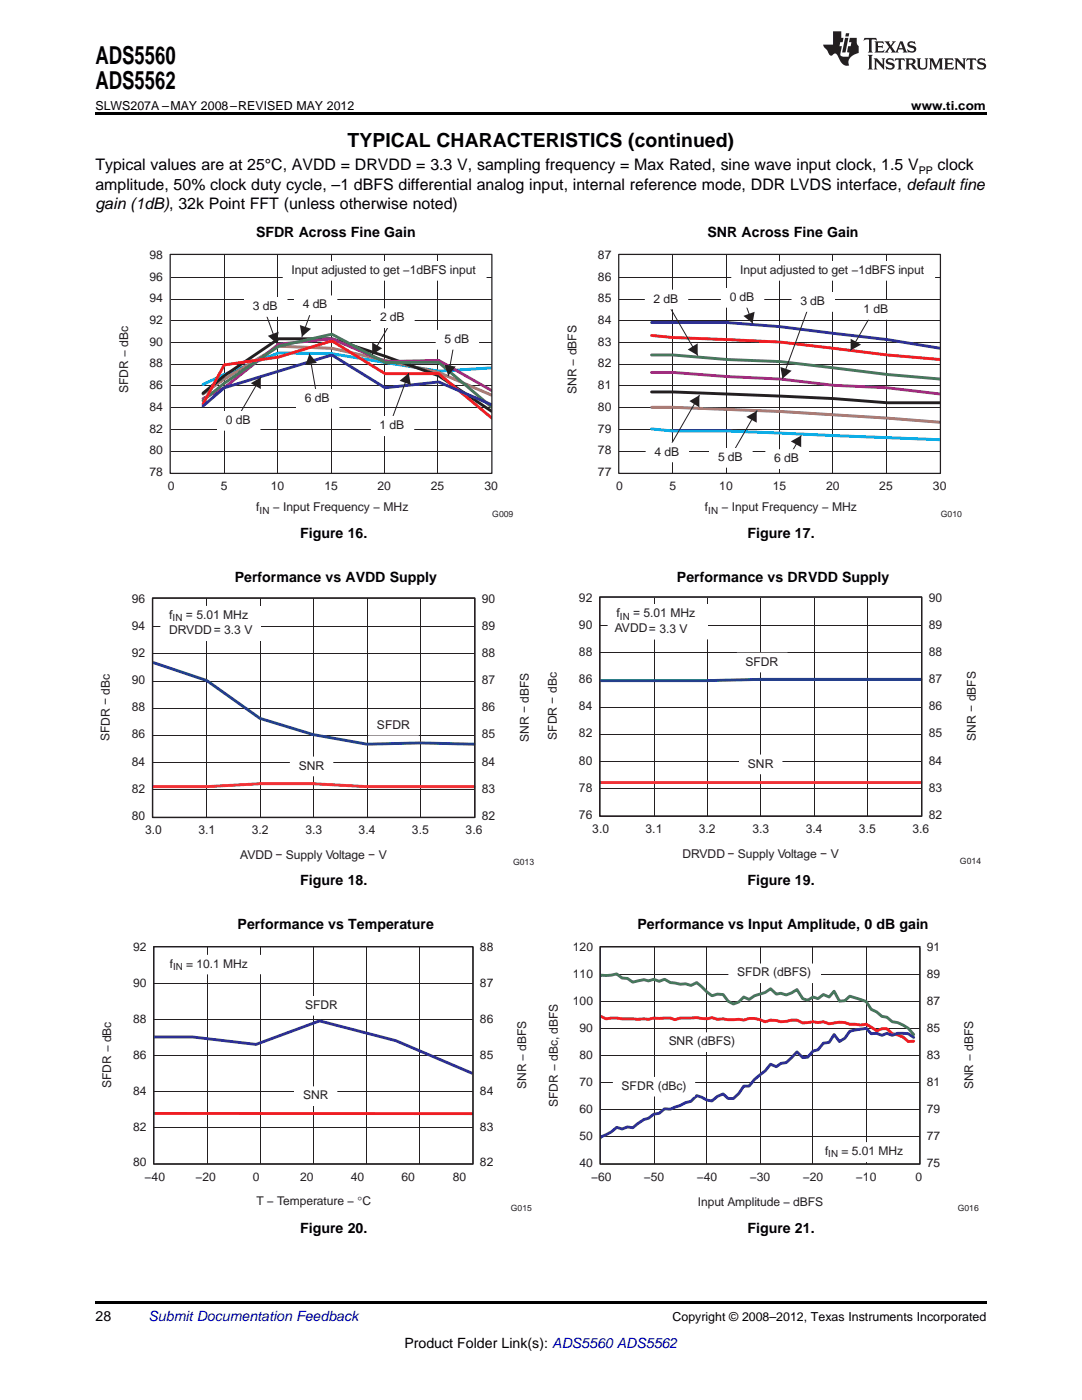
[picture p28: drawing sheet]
<svg xmlns="http://www.w3.org/2000/svg" width="216mm" height="279mm" viewBox="0 0 216 279" stroke-linecap="round" stroke-linejoin="round" font-family="sans-serif">
<defs><g id="words">
<g font-size="4.9">
<text x="19" y="12.8">ADS5560</text>
<text x="19" y="17.8">ADS5562</text>
</g>
<text font-size="3.9" x="69.4" y="29.3">TYPICAL CHARACTERISTICS (continued)</text>
<g font-size="3.2">
<text x="19" y="34">Typical values are at 25°C, AVDD = DRVDD = 3.3 V, sampling frequency = Max Rated, sine wave input clock, 1.5 V</text>
<text x="187.1" y="34">clock</text>
<text x="19" y="37.9">amplitude, 50% clock duty cycle, –1 dBFS differential analog input, internal reference mode, DDR LVDS interface, default fine</text>
<text x="19" y="41.8">gain (1dB), 32k Point FFT (unless otherwise noted)</text>
</g>
<g font-size="2.8">
<text x="51.1" y="47.3">SFDR Across Fine Gain</text>
<text x="141.2" y="47.3">SNR Across Fine Gain</text>
<text x="59.9" y="107.3">Figure 16.</text>
<text x="149.2" y="107.3">Figure 17.</text>
<text x="46.8" y="116.1">Performance vs AVDD Supply</text>
<text x="135.1" y="116.1">Performance vs DRVDD Supply</text>
<text x="59.9" y="176.7">Figure 18.</text>
<text x="149.2" y="176.7">Figure 19.</text>
<text x="47.4" y="185.5">Performance vs Temperature</text>
<text x="127.2" y="185.5">Performance vs Input Amplitude, 0 dB gain</text>
<text x="59.9" y="246.2">Figure 20.</text>
<text x="149.2" y="246.2">Figure 21.</text>
<text x="19" y="263.6">28</text>
<text x="80.7" y="269">Product Folder Link(s): ADS5560 ADS5562</text>
</g>
<text font-size="2.8" fill="#0000c8" x="29.6" y="263.6">Submit Documentation Feedback</text>
<g font-size="2.5">
<text x="19" y="21.9">SLWS207A –MAY 2008–REVISED MAY 2012</text>
<text x="181.8" y="21.9">www.ti.com</text>
<text x="134.2" y="263.6">Copyright © 2008–2012, Texas Instruments Incorporated</text>
</g>
<g font-size="2.4" fill="#231f20">
<text x="29.8" y="51.7">98</text>
<text x="119.3" y="51.7">87</text>
<text x="29.8" y="56">96</text>
<text x="58.2" y="54.7">Input adjusted to get −1dBFS input</text>
<text x="119.3" y="56">86</text>
<text x="147.7" y="54.7">Input adjusted to get −1dBFS input</text>
<text x="29.8" y="64.6">92</text>
<text x="29.8" y="60.3">94</text>
<text x="50.5" y="61.9">3 dB</text>
<text x="60.4" y="61.6">4 dB</text>
<text x="75.8" y="64.1">2 dB</text>
<text x="119.3" y="64.6">84</text>
<text x="119.3" y="60.3">85</text>
<text x="130.4" y="60.4">2 dB</text>
<text x="145.6" y="60.1">0 dB</text>
<text x="159.7" y="60.9">3 dB</text>
<text x="172.3" y="62.5">1 dB</text>
<text x="29.8" y="69">90</text>
<text x="88.7" y="68.4">5 dB</text>
<text x="119.3" y="69">83</text>
<text x="29.8" y="77.6">86</text>
<text x="29.8" y="73.3">88</text>
<text x="119.3" y="77.6">81</text>
<text x="119.3" y="73.3">82</text>
<text x="25.6" y="78.5" transform="rotate(-90 25.6 78.5)">SFDR − dBc</text>
<text x="29.8" y="82">84</text>
<text x="60.8" y="80.2">6 dB</text>
<text x="115" y="78.6" transform="rotate(-90 115 78.6)">SNR − dBFS</text>
<text x="119.3" y="82">80</text>
<text x="29.8" y="86.3">82</text>
<text x="45.1" y="84.6">0 dB</text>
<text x="75.8" y="85.6">1 dB</text>
<text x="119.3" y="86.3">79</text>
<text x="29.8" y="95">78</text>
<text x="29.8" y="90.7">80</text>
<text x="119.3" y="95">77</text>
<text x="119.3" y="90.7">78</text>
<text x="130.6" y="90.9">4 dB</text>
<text x="143.3" y="92">5 dB</text>
<text x="154.5" y="92.2">6 dB</text>
<text x="33.5" y="97.8">0</text>
<text x="44.1" y="97.8">5</text>
<text x="54" y="97.8">10</text>
<text x="64.7" y="97.8">15</text>
<text x="75.3" y="97.8">20</text>
<text x="86" y="97.8">25</text>
<text x="96.7" y="97.8">30</text>
<text x="123" y="97.8">0</text>
<text x="133.6" y="97.8">5</text>
<text x="143.5" y="97.8">10</text>
<text x="154.2" y="97.8">15</text>
<text x="164.8" y="97.8">20</text>
<text x="175.5" y="97.8">25</text>
<text x="186.2" y="97.8">30</text>
<text x="51.1" y="102">f</text>
<text x="54.4" y="102">− Input Frequency − MHz</text>
<text x="140.6" y="102">f</text>
<text x="143.9" y="102">− Input Frequency − MHz</text>
<text x="26.3" y="125.7">94</text>
<text x="26.3" y="120.3">96</text>
<text x="33.8" y="123.5">f</text>
<text x="37.1" y="123.5">= 5.01 MHz</text>
<text x="96.2" y="125.7">89</text>
<text x="96.2" y="120.3">90</text>
<text x="115.5" y="125.5">90</text>
<text x="115.5" y="120.1">92</text>
<text x="123" y="123.2">f</text>
<text x="126.3" y="123.2">= 5.01 MHz</text>
<text x="185.3" y="125.5">89</text>
<text x="185.3" y="120.1">90</text>
<text x="26.3" y="131.1">92</text>
<text x="33.8" y="126.6">DRVDD= 3.3 V</text>
<text x="96.2" y="131.1">88</text>
<text x="115.5" y="130.9">88</text>
<text x="122.7" y="126.2">AVDD= 3.3 V</text>
<text x="185.3" y="130.9">88</text>
<text x="26.3" y="136.6">90</text>
<text x="96.2" y="136.6">87</text>
<text x="115.5" y="136.3">86</text>
<text x="148.7" y="132.8">SFDR</text>
<text x="185.3" y="136.3">87</text>
<text x="26.3" y="142">88</text>
<text x="96.2" y="142">86</text>
<text x="115.5" y="141.7">84</text>
<text x="185.3" y="141.7">86</text>
<text x="21.9" y="147.9" transform="rotate(-90 21.9 147.9)">SFDR − dBc</text>
<text x="26.3" y="147.4">86</text>
<text x="75.2" y="145.4">SFDR</text>
<text x="96.2" y="147.4">85</text>
<text x="105.5" y="148.1" transform="rotate(-90 105.5 148.1)">SNR − dBFS</text>
<text x="111.1" y="147.6" transform="rotate(-90 111.1 147.6)">SFDR − dBc</text>
<text x="115.5" y="147.1">82</text>
<text x="185.3" y="147.1">85</text>
<text x="194.7" y="147.8" transform="rotate(-90 194.7 147.8)">SNR − dBFS</text>
<text x="26.3" y="152.8">84</text>
<text x="59.6" y="153.6">SNR</text>
<text x="96.2" y="152.8">84</text>
<text x="115.5" y="152.6">80</text>
<text x="149.2" y="153.2">SNR</text>
<text x="185.3" y="152.6">84</text>
<text x="26.3" y="158.2">82</text>
<text x="96.2" y="158.2">83</text>
<text x="115.5" y="158">78</text>
<text x="185.3" y="158">83</text>
<text x="26.3" y="163.6">80</text>
<text x="28.9" y="166.5">3.0</text>
<text x="39.6" y="166.5">3.1</text>
<text x="50.2" y="166.5">3.2</text>
<text x="60.9" y="166.5">3.3</text>
<text x="71.6" y="166.5">3.4</text>
<text x="82.2" y="166.5">3.5</text>
<text x="92.9" y="166.5">3.6</text>
<text x="96.2" y="163.6">82</text>
<text x="115.5" y="163.4">76</text>
<text x="118.2" y="166.2">3.0</text>
<text x="128.8" y="166.2">3.1</text>
<text x="139.4" y="166.2">3.2</text>
<text x="150.1" y="166.2">3.3</text>
<text x="160.8" y="166.2">3.4</text>
<text x="171.4" y="166.2">3.5</text>
<text x="182.1" y="166.2">3.6</text>
<text x="185.3" y="163.4">82</text>
<text x="47.9" y="171.5">AVDD − Supply Voltage − V</text>
<text x="136.2" y="171.2">DRVDD − Supply Voltage − V</text>
<text x="26.6" y="189.8">92</text>
<text x="95.8" y="189.8">88</text>
<text x="114.3" y="189.8">120</text>
<text x="185" y="189.8">91</text>
<text x="26.6" y="197">90</text>
<text x="33.9" y="193.1">f</text>
<text x="37.2" y="193.1">= 10.1 MHz</text>
<text x="95.8" y="197">87</text>
<text x="114.3" y="195.2">110</text>
<text x="147.1" y="194.9">SFDR (dBFS)</text>
<text x="185" y="195.2">89</text>
<text x="60.9" y="201.4">SFDR</text>
<text x="114.3" y="200.5">100</text>
<text x="185" y="200.5">87</text>
<text x="26.6" y="204.2">88</text>
<text x="95.8" y="204.2">86</text>
<text x="115.6" y="206">90</text>
<text x="133.4" y="208.6">SNR (dBFS)</text>
<text x="185" y="206">85</text>
<text x="26.6" y="211.3">86</text>
<text x="95.8" y="211.3">85</text>
<text x="115.6" y="211.3">80</text>
<text x="185" y="211.3">83</text>
<text x="22.2" y="217.2" transform="rotate(-90 22.2 217.2)">SFDR − dBc</text>
<text x="26.6" y="218.5">84</text>
<text x="60.5" y="219.4">SNR</text>
<text x="95.8" y="218.5">84</text>
<text x="105" y="217.3" transform="rotate(-90 105 217.3)">SNR − dBFS</text>
<text x="111.3" y="220.9" transform="rotate(-90 111.3 220.9)">SFDR − dBc, dBFS</text>
<text x="115.6" y="216.7">70</text>
<text x="124" y="217.5">SFDR (dBc)</text>
<text x="185" y="216.7">81</text>
<text x="194.2" y="217.4" transform="rotate(-90 194.2 217.4)">SNR − dBFS</text>
<text x="26.6" y="225.6">82</text>
<text x="95.8" y="225.6">83</text>
<text x="115.6" y="227.5">50</text>
<text x="115.6" y="222.1">60</text>
<text x="185" y="227.5">77</text>
<text x="185" y="222.1">79</text>
<text x="26.6" y="232.8">80</text>
<text x="95.8" y="232.8">82</text>
<text x="115.6" y="232.8">40</text>
<text x="164.6" y="230.5">f</text>
<text x="167.9" y="230.5">= 5.01 MHz</text>
<text x="185" y="232.8">75</text>
<text x="28.9" y="235.6">−40</text>
<text x="39" y="235.6">−20</text>
<text x="50.4" y="235.6">0</text>
<text x="59.9" y="235.6">20</text>
<text x="70" y="235.6">40</text>
<text x="80.1" y="235.6">60</text>
<text x="90.3" y="235.6">80</text>
<text x="117.9" y="235.6">−60</text>
<text x="128.5" y="235.6">−50</text>
<text x="139" y="235.6">−40</text>
<text x="149.6" y="235.6">−30</text>
<text x="160.2" y="235.6">−20</text>
<text x="170.8" y="235.6">−10</text>
<text x="182.6" y="235.6">0</text>
<text x="51.2" y="240.5">T − Temperature − °C</text>
<text x="139.3" y="240.6">Input Amplitude − dBFS</text>
</g>
<text font-size="2.1" x="183.3" y="34.6">PP</text>
<g font-size="2" fill="#231f20">
<text x="51.8" y="102.5">IN</text>
<text x="141.3" y="102.5">IN</text>
<text x="34.4" y="124">IN</text>
<text x="123.7" y="123.7">IN</text>
<text x="34.5" y="193.6">IN</text>
<text x="165.3" y="231">IN</text>
</g>
<g font-size="1.7" fill="#231f20">
<text x="98.2" y="103.2">G009</text>
<text x="187.7" y="103.2">G010</text>
<text x="102.4" y="172.7">G013</text>
<text x="191.5" y="172.3">G014</text>
<text x="102" y="241.7">G015</text>
<text x="191.1" y="241.8">G016</text>
</g>
</g></defs>
<g fill="#231f20">
<path d="M172.5 7.6l-.1 .5 .4-.2h.6v.1v2.1l-.2 .4h.9l-.2-.4v-2.1l.1-.1h.5l.5 .2-.2-.5zM174.5 8.3l.2 .3v1.5l-.2 .4h1.8l.2-.6a1.04 1.04 0 0 1-1.3 .2v-.7h.6l.3 .2v-.6l-.3 .2h-.6v-.6l.8-.1 .4 .3-.2-.5zM176.5 8.3l.9 1.1-.9 1.1h.8l-.2-.2 .4-.7 .5 .7-.2 .2h1.5l-.2-.2 .2-.4h.9l.1 .4-.2 .2h1l-.3-.3-.7-1.9h-.5l-.9 2-.8-1 .9-1h-.8l.1 .3-.4 .5-.3-.6 .1-.2zM179.7 8.6l.4 1h-.7zM181.3 8.4a.63 .63 0 0 0-.2 .7 .63 .63 0 0 0 .6 .4l.6 .2 .1 .2a.75 .75 0 0 1-.7 .4 .75 .75 0 0 1-.6-.5l.1 .7 .1-.1a1.11 1.11 0 0 0 1.5-.6 1.13 1.13 0 0 0-1.2-.8l-.1-.4a1.04 1.04 0 0 1 1.2 .2l-.2-.5-.2 .1-.4-.2zM173.2 10.9l.2 .4v2.2l-.2 .4h1l-.3-.4v-2.2l.3-.4zM174.3 11.6l.3 .4v1.5l-.3 .4h.8l-.2-.4v-1.3l1.5 1.7v-1.9l.2-.4h-.7l.2 .4v.9l-1.1-1.3zM177 11.8a.62 .62 0 0 0-.2 .7 .62 .62 0 0 0 .6 .4l.6 .1 .1 .3a.76 .76 0 0 1-.7 .3 .76 .76 0 0 1-.7-.4l.2 .7 .1-.1a1.11 1.11 0 0 0 1.5-.6 1.13 1.13 0 0 0-1.2-.8l-.1-.4a1.04 1.04 0 0 1 1.2 .2l-.2-.6-.2 .1-.5-.1zM178.7 11.6l-.2 .6a.61 .61 0 0 1 .8-.3v1.6l-.2 .4h.9l-.2-.4v-1.6a.63 .63 0 0 1 .7 .3l-.1-.6zM180.6 11.6l.3 .4v1.5l-.3 .4h1l-.2-.2-.1-.8 .6 .2a.76 .76 0 0 0 1.2 .7l-1-1a.58 .58 0 0 0 .6-.5 .58 .58 0 0 0-.5-.6zM181.4 11.9h.1a.45 .45 0 0 1 .5 .1 .45 .45 0 0 1 .1 .5l-.8 .2zM182.9 11.6l.2 .2a2.17 2.17 0 0 0 .3 1.9 .99 .99 0 0 0 1.6-.6v-1.1l.2-.4h-.7l.2 .2a1.92 1.92 0 0 1-.2 1.8 .6 .6 0 0 1-.9-.5v-1.1l.2-.4zM185.4 11.6l.2 .4v1.5l-.2 .4h.7l-.2-.4v-1.4l.8 1.8 .8-1.8v1.4l-.2 .4h.9l-.2-.4v-1.5l.2-.4h-.8l-.6 1.5-.6-1.5zM188.4 11.6l.2 .4v1.5l-.2 .4h1.8l.1-.6a1.04 1.04 0 0 1-1.2 .1v-.6h.5l.4 .2v-.6l-.4 .2h-.5v-.7h.8l.3 .3-.1-.6zM190.5 11.6l.2 .4v1.5l-.2 .4h.7l-.2-.4v-1.3l1.5 1.7v-1.9l.2-.4h-.7l.2 .4v.9l-1.1-1.3zM192.9 11.6l-.1 .6a.61 .61 0 0 1 .7-.3l.1 1.6-.3 .4h1l-.3-.4 .1-1.6a.63 .63 0 0 1 .7 .3l-.1-.6zM195.2 11.8a.62 .62 0 0 0-.2 .7 .62 .62 0 0 0 .6 .4l.6 .1 .1 .3a.76 .76 0 0 1-.7 .3 .76 .76 0 0 1-.6-.4l.1 .7 .1-.1a1.11 1.11 0 0 0 1.6-.6 1.13 1.13 0 0 0-1.3-.8l-.1-.4a1.04 1.04 0 0 1 1.2 .2l-.1-.6-.2 .1-.5-.1z"/>
<path d="M166.2 6.3v2.6h-1.9v.4l.8 .9a.91 .91 0 0 0 1 .8 .56 .56 0 0 1 .5-.3 .56 .56 0 0 1 .5 .3l.4 .8a1.53 1.53 0 0 0 1.9 1.2 1.54 1.54 0 0 1 1-2.1l.9-.3v-1.4a1.52 1.52 0 0 1-.4-1.6h-1.3l-.2 .8h.5l-.2 .8h-.5l-.1 1v.2l.4 .1-.2 .8a1.93 1.93 0 0 1-1.6-.3l.3-1.8h-.5l.2-.8h.4l.2-.8h-.4v-1.3zM168.6 7.6l-.6 2.9h.7l.6-2.9zM168.8 6.6l-.1 .7h.6l.2-.7z"/>
</g>
<path d="M98.3 50.9h.1M34 94.4h.1" fill="none" stroke="#fff" stroke-width=".2"/>
<g fill="none" stroke="#231f20" stroke-width=".2">
<path d="M34.1 59.7h64M34.1 55.4h64M44.8 50.9v43.5M55.4 50.9v43.5M66.1 50.9v43.5M76.7 50.9v43.5M87.3 50.9v43.5M34.1 77h64M34.1 72.7h64M34.1 68.4h64M34.1 64h64M34.1 90h64"/>
<path d="M34.1 85.7h64M34.1 81.4h64"/>
</g>
<path d="M98.1 73.4l-10.6 .7-21.3-3.5-10.6-.2-10.9 4.3-4.2 2" fill="none" stroke="#00aeef" stroke-width=".58"/>
<path d="M40.5 78.6l4.2-2.9 10.9-6.6 10.6 .4 21.3 4.8 10.6 4.6" fill="none" stroke="#94735a" stroke-width=".58"/>
<path d="M40.5 78.5l4.2-3.5 10.9-7.4h10.6l10.6 3.5 10.7 3.9 10.6 7.1" fill="none" stroke="#231f20" stroke-width=".58"/>
<path d="M98.1 78l-10.6-6.1-10.7 .3-10.6-4.6-10.6 1.1-10.9 8.7-4.2 2.1" fill="none" stroke="#90268f" stroke-width=".58"/>
<path d="M40.5 80l4.2-3.5 10.9-7.4 10.6-2.4 10.6 5.6h10.7l10.6 9" fill="none" stroke="#47785c" stroke-width=".58"/>
<path d="M40.5 80.6l4.2-7.8 10.9-1.5 10.6-3.3 10.6 6.6h10.7l10.6 8.8" fill="none" stroke="#ee1d23" stroke-width=".58"/>
<path d="M98.1 80.8l-10.6-4.6-10.7 1.2-10.6-6.6-21.5 6.6-4.2 3.6" fill="none" stroke="#2e3092" stroke-width=".58"/>
<path d="M34 50.8h64.1v43.7h-64.1z" fill="none" stroke="#231f20" stroke-width=".25"/>
<path d="M56.5 52.2h40.5v3.7h-40.5z" fill="#fff"/>
<path d="M56.5 52.2h40.5v3.7h-40.5z" fill="none" stroke="#fff" stroke-width=".2"/>
<path d="M81.6 74.5l-3.4 9" fill="none" stroke="#231f20" stroke-width=".2"/>
<path d="M79.7 76l1.9-1.5 .4 2.3z" fill="#231f20"/>
<path d="M74.1 83.1h8.5v3.8h-8.5z" fill="#fff"/>
<path d="M74.1 83.1h8.5v3.8h-8.5z" fill="none" stroke="#fff" stroke-width=".2"/>
<path d="M52 75.3l-4.5 7.9" fill="none" stroke="#231f20" stroke-width=".2"/>
<path d="M50 76.5l2-1.2v2.3z" fill="#231f20"/>
<path d="M43.4 82.1h8.5v3.8h-8.5z" fill="#fff"/>
<path d="M43.4 82.1h8.5v3.8h-8.5z" fill="none" stroke="#fff" stroke-width=".2"/>
<path d="M78.8 62.9l-4.5 7.9" fill="none" stroke="#231f20" stroke-width=".2"/>
<path d="M74.3 68.4l2 1.1-2 1.3z" fill="#231f20"/>
<path d="M61.7 70.6l1.8 9.9" fill="none" stroke="#231f20" stroke-width=".2"/>
<path d="M61.7 70.6l1.5 1.8-2.2 .3z" fill="#231f20"/>
<path d="M90.5 69l-1.1 6" fill="none" stroke="#231f20" stroke-width=".2"/>
<path d="M88.7 72.7l2.2 .5-1.5 1.8z" fill="#231f20"/>
<path d="M87 65.9h8.5v3.8h-8.5z" fill="#fff"/>
<path d="M87 65.9h8.5v3.8h-8.5z" fill="none" stroke="#fff" stroke-width=".2"/>
<path d="M62.4 61.2l-2.2 6" fill="none" stroke="#231f20" stroke-width=".2"/>
<path d="M59.8 64.9l2.3 .7-1.9 1.6z" fill="#231f20"/>
<path d="M59.2 77.7h8.4v3.8h-8.4z" fill="#fff"/>
<path d="M59.2 77.7h8.4v3.8h-8.4z" fill="none" stroke="#fff" stroke-width=".2"/>
<path d="M52.6 61.4l2.6 7.1" fill="none" stroke="#231f20" stroke-width=".2"/>
<path d="M53.4 67l2.2-.8-.4 2.3z" fill="#231f20"/>
<path d="M74.2 61.6h8.4v3.8h-8.4z" fill="#fff"/>
<path d="M74.2 61.6h8.4v3.8h-8.4z" fill="none" stroke="#fff" stroke-width=".2"/>
<path d="M48.8 59.4h8.5v3.7h-8.5z" fill="#fff"/>
<path d="M48.8 59.4h8.5v3.7h-8.5z" fill="none" stroke="#fff" stroke-width=".2"/>
<path d="M58.8 59.1h8.4v3.7h-8.4z" fill="#fff"/>
<path d="M58.8 59.1h8.4v3.7h-8.4zM187.7 50.9h.1M123.5 94.4h.1" fill="none" stroke="#fff" stroke-width=".2"/>
<g fill="none" stroke="#231f20" stroke-width=".2">
<path d="M123.6 59.7h64M123.6 55.4h64M134.3 50.9v43.5M144.9 50.9v43.5M155.6 50.9v43.5M166.2 50.9v43.5M176.8 50.9v43.5M123.6 77h64M123.6 72.7h64M123.6 68.4h64M123.6 64h64M161.7 60.3l-5.6 15.2"/>
<path d="M123.6 90h64M123.6 85.7h64M123.6 81.4h64"/>
</g>
<path d="M130 85.6l4.2 .4h10.9l42.5 1.8" fill="none" stroke="#00aeef" stroke-width=".58"/>
<path d="M130 81.3a820.1 820.1 0 0 1 57.6 3" fill="none" stroke="#94735a" stroke-width=".58"/>
<path d="M130 78.2h4.2l21.5 .9 10.6 .4 10.7 .9h10.6" fill="none" stroke="#231f20" stroke-width=".58"/>
<path d="M130 74.3h4.2l10.9 .9 10.6 .5 10.6 1.2 10.7 .5 10.6 1.2" fill="none" stroke="#90268f" stroke-width=".58"/>
<path d="M130 70.8h4.2l10.9 1 10.6 .4 21.3 2.5 10.6 .9" fill="none" stroke="#47785c" stroke-width=".58"/>
<path d="M130 66.9l4.2 .5 21.5 .9 21.3 2.5 10.6 1" fill="none" stroke="#ee1d23" stroke-width=".58"/>
<path d="M130 64.4h15.1l10.6 .8 21.3 2.6 10.6 1.7" fill="none" stroke="#2e3092" stroke-width=".58"/>
<path d="M123.5 50.8h64.1v43.7h-64.1z" fill="none" stroke="#231f20" stroke-width=".25"/>
<path d="M155.7 73.2l2.3 .8-1.9 1.6z" fill="#231f20"/>
<path d="M174.3 62.1l-4.6 7.8" fill="none" stroke="#231f20" stroke-width=".2"/>
<path d="M169.7 67.6l2.1 1.2-2.1 1.1z" fill="#231f20"/>
<path d="M151 82l-5.6 9.8" fill="none" stroke="#231f20" stroke-width=".2"/>
<path d="M148.9 83.2l2.1-1.2v2.4z" fill="#231f20"/>
<path d="M141.6 89.5h8.5v3.7h-8.5z" fill="#fff"/>
<path d="M141.6 89.5h8.5v3.7h-8.5z" fill="none" stroke="#fff" stroke-width=".2"/>
<path d="M139.5 78.9l-6.3 11.1" fill="none" stroke="#231f20" stroke-width=".2"/>
<path d="M137.6 80l1.9-1.1v2.4z" fill="#231f20"/>
<path d="M148.1 58.8l2.1 5.7" fill="none" stroke="#231f20" stroke-width=".2"/>
<path d="M148.3 63l2.3-.8-.4 2.3z" fill="#231f20"/>
<path d="M170.6 60h8.6v3.7h-8.6z" fill="#fff"/>
<path d="M170.6 60h8.6v3.7h-8.6z" fill="none" stroke="#fff" stroke-width=".2"/>
<path d="M143.9 57.6h8.5v3.7h-8.5z" fill="#fff"/>
<path d="M143.9 57.6h8.5v3.7h-8.5z" fill="none" stroke="#fff" stroke-width=".2"/>
<path d="M133.4 60.9l5.8 10" fill="none" stroke="#231f20" stroke-width=".2"/>
<path d="M137.2 69.8l2-1.3v2.4z" fill="#231f20"/>
<path d="M158 58.4h8.5v3.7h-8.5z" fill="#fff"/>
<path d="M158 58.4h8.5v3.7h-8.5z" fill="none" stroke="#fff" stroke-width=".2"/>
<path d="M159.9 86.9l-2.6 4.5" fill="none" stroke="#231f20" stroke-width=".2"/>
<path d="M157.8 88.1l2.1-1.2v2.4z" fill="#231f20"/>
<path d="M128.9 88.4h8.5v3.8h-8.5z" fill="#fff"/>
<path d="M128.9 88.4h8.5v3.8h-8.5z" fill="none" stroke="#fff" stroke-width=".2"/>
<path d="M146 52.2h40.5v3.7h-40.5z" fill="#fff"/>
<path d="M146 52.2h40.5v3.7h-40.5z" fill="none" stroke="#fff" stroke-width=".2"/>
<path d="M128.8 57.9h8.4v3.7h-8.4z" fill="#fff"/>
<path d="M128.8 57.9h8.4v3.7h-8.4z" fill="none" stroke="#fff" stroke-width=".2"/>
<path d="M152.8 89.7h8.5v3.8h-8.5z" fill="#fff"/>
<path d="M152.8 89.7h8.5v3.8h-8.5z" fill="none" stroke="#fff" stroke-width=".2"/>
<path d="M130.5 119.3v43.5M141.1 119.3v43.5M151.8 119.3v43.5M162.5 119.3v43.5M173.1 119.3v43.5M119.8 135.7h64M119.8 130.2h64M119.8 124.8h64M119.8 157.4h64M119.8 152h64M119.8 146.5h64M119.8 141.1h64" fill="none" stroke="#231f20" stroke-width=".2"/>
<path d="M119.8 156.2h63.9" fill="none" stroke="#f13338" stroke-width=".58"/>
<path d="M119.7 119.2h64.2v43.7h-64.2z" fill="none" stroke="#231f20" stroke-width=".25"/>
<path d="M183.7 135.6h-32l-10.6 .2h-21.3" fill="none" stroke="#234295" stroke-width=".58"/>
<path d="M147.6 150.7h8.4v3.7h-8.4z" fill-rule="evenodd" fill="#fff"/>
<path d="M147.6 150.7h8.4v3.7h-8.4z" fill="none" stroke="#fff" stroke-width=".2"/>
<path d="M147.1 130.4h10v3.7h-10z" fill-rule="evenodd" fill="#fff"/>
<path d="M147.1 130.4h10v3.7h-10z" fill="none" stroke="#fff" stroke-width=".2"/>
<path d="M121.3 120.7h19.9v6.8h-19.9z" fill-rule="evenodd" fill="#fff"/>
<path d="M121.3 120.7h19.9v6.8h-19.9z" fill="none" stroke="#fff" stroke-width=".2"/>
<path d="M41.3 119.5v43.6M51.9 119.5v43.6M62.6 119.5v43.6M73.3 119.5v43.6M83.9 119.5v43.6M30.6 135.9h64.1M30.6 130.5h64.1M30.6 125.1h64.1M30.6 157.6h64.1M30.6 152.2h64.1M30.6 146.7h64.1M30.6 141.3h64.1" fill="none" stroke="#231f20" stroke-width=".2"/>
<path d="M30.6 157h10.6l10.7-.6h10.6l10.7 .6h21.4" fill="none" stroke="#f13338" stroke-width=".58"/>
<path d="M30.4 119.4h64.3v43.7h-64.3z" fill="none" stroke="#231f20" stroke-width=".25"/>
<path d="M30.6 132.2l10.6 3.6 10.7 7.6 10.6 3.2 10.7 1.9 10.7-.2 10.7 .2" fill="none" stroke="#234295" stroke-width=".58"/>
<path d="M57.9 151.1h8.5v3.7h-8.5z" fill-rule="evenodd" fill="#fff"/>
<path d="M57.9 151.1h8.5v3.7h-8.5z" fill="none" stroke="#fff" stroke-width=".2"/>
<path d="M73.6 143h9.9v3.7h-9.9z" fill-rule="evenodd" fill="#fff"/>
<path d="M73.6 143h9.9v3.7h-9.9z" fill="none" stroke="#fff" stroke-width=".2"/>
<path d="M32.1 121h19.9v6.8h-19.9z" fill-rule="evenodd" fill="#fff"/>
<path d="M32.1 121h19.9v6.8h-19.9zM94.5 188.9h.1M30.8 232.1h.1" fill="none" stroke="#fff" stroke-width=".2"/>
<path d="M30.8 196.4h63.5M41.4 189.1v43.1M51.9 189.1v43.1M62.6 189.1v43.1M73.1 189.1v43.1M83.6 189.1v43.1M30.8 217.9h63.5M30.8 210.7h63.5M30.8 203.5h63.5M30.8 225h63.5" fill="none" stroke="#231f20" stroke-width=".2"/>
<path d="M30.8 222.2l63.5 .1" fill="none" stroke="#ee1d23" stroke-width=".58"/>
<path d="M30.7 188.9h63.7v43.4h-63.7z" fill="none" stroke="#231f20" stroke-width=".25"/>
<path d="M30.8 207h7.6l12.7 1.4 12.7-4.7 15.2 4 15.2 6.5" fill="none" stroke="#2e3092" stroke-width=".58"/>
<path d="M59.2 198.9h10v3.7h-10z" fill="#fff"/>
<path d="M59.2 198.9h10v3.7h-10z" fill="none" stroke="#fff" stroke-width=".2"/>
<path d="M58.8 216.9h8.4v3.7h-8.4z" fill="#fff"/>
<path d="M58.8 216.9h8.4v3.7h-8.4z" fill="none" stroke="#fff" stroke-width=".2"/>
<path d="M32.2 190.7h19.8v3.7h-19.8z" fill="#fff"/>
<path d="M32.2 190.7h19.8v3.7h-19.8zM183.6 189h.1M119.8 232.2h.1" fill="none" stroke="#fff" stroke-width=".2"/>
<path d="M119.9 199.9h63.6M119.9 194.6h63.6M130.5 189.1v43.1M141 189.1v43.1M151.7 189.1v43.1M162.2 189.1v43.1M172.8 189.1v43.1M119.9 216.1h63.6M119.9 210.7h63.6M119.9 205.4h63.6M119.9 226.8h63.6M119.9 221.5h63.6" fill="none" stroke="#231f20" stroke-width=".2"/>
<path d="M119.9 202.9l1 .4 2.2-.1 1 .1 5.3 .1 1.1-.2h3.3l.9 .3 1-.3 3.3-.1 2.1 .2 1-.2 1 .3h4.3l1 .2a4.9 4.9 0 0 1 4.3 .3l1.1-.3 1.1 .1 .9 .2 2.2-.3h1l1.2 .6 2-.3 1 .2 1.1-.2 1.1 .4a5.9 5.9 0 0 1 4.2 .1l2.1 .2 1.2-.2 2 1.3 1.1-.4h1l1 1 2.2 .7 1 .9 1.1-.1" fill="none" stroke="#ee1d23" stroke-width=".58"/>
<path d="M119.8 188.9h63.8v43.4h-63.8z" fill="none" stroke="#231f20" stroke-width=".25"/>
<path d="M182.3 207l-1.1-.7-2.1-.1-1.1 .4-1-.4-1 .4-1.1-.4-1.1 .1-.9-1.1-3.3 .6-1 1.4-1.1 .7-1.1-1.4-1 1.5-1.1 .2-1.1 1.3-1 .3-1 1.2-1 .1-1.2-1.2-2.1 2.2-1.1 .1-.9 .7-1.1-.5-1.1 1.3-2.2 1.7-1 1.4h-1.1l-1 1.4-1.1 1h-1l-1-.9-1.2 .5-1 .9-1-.1-2.1-1-1.1 1.2-1.1 .2-1.1 .6-1.9 .8-1.2-.1-1.1 .9-1 .2-1.1 .8-.9 .2-2.2 1.7-1.1-.2-1.1 .4-1-.3a11.2 11.2 0 0 1-3.2 2" fill="none" stroke="#2e3092" stroke-width=".58"/>
<path d="M119.9 194.7l2.1-.1 1.1-.2 1 .8 1.1 .1 1.1 .7 2.2-.5 .9 .3 1.1-.4 1 .4 1.1-.4 1.2 .7 1.9 .3 1.1-.1 1.1 .4 1.1-.6 3.1 2.6 1-.3 1.2 .1 1 1.3 1 .6 1.1-.4 1-1 1.1 .5 1-.8 2.2-.6 1.1-.8 1.1 1.1 .9-.2 1.1 .4 1.1-.4 1-.7 1.2 1.8 1 .3 1-.6 1 .3 1.1-.8 1.1 .5 1-1.2 1.1 2 1.1-.1 1-.9 3.3 1.1 .9 1.5 1.1 .5 1.1 .9 1 .2 1 .9a6 6 0 0 1 4.3 2.6" fill="none" stroke="#47785c" stroke-width=".58"/>
<path d="M122.4 215h16.2v3.7h-16.2z" fill="#fff"/>
<path d="M122.4 215h16.2v3.7h-16.2z" fill="none" stroke="#fff" stroke-width=".2"/>
<path d="M145.4 192.4h18.3v3.7h-18.3z" fill="#fff"/>
<path d="M145.4 192.4h18.3v3.7h-18.3z" fill="none" stroke="#fff" stroke-width=".2"/>
<path d="M131.8 206.1h17v3.7h-17z" fill="#fff"/>
<path d="M131.8 206.1h17v3.7h-17z" fill="none" stroke="#fff" stroke-width=".2"/>
<path d="M163 228h19.3v3.8h-19.3z" fill="#fff"/>
<path d="M163 228h19.3v3.8h-19.3z" fill="none" stroke="#fff" stroke-width=".2"/>
<path d="M19 259.7h177.8v.5h-177.8z" fill="#000"/>
<g fill="#fff">
<path d="M156.1 247.9h.4v.7h-.4z"/>
<path d="M66.9 247.9h.3v.7h-.3z"/>
<path d="M156.1 178.4h.4v.7h-.4z"/>
<path d="M66.9 178.4h.3v.7h-.3z"/>
<path d="M156.1 109.1h.4v.7h-.4z"/>
<path d="M66.9 109.1h.3v.7h-.3z"/>
</g>
<path d="M19 22.5h177.8v.5h-177.8z" fill="#000"/>
<use href="#words"/>
</svg>
